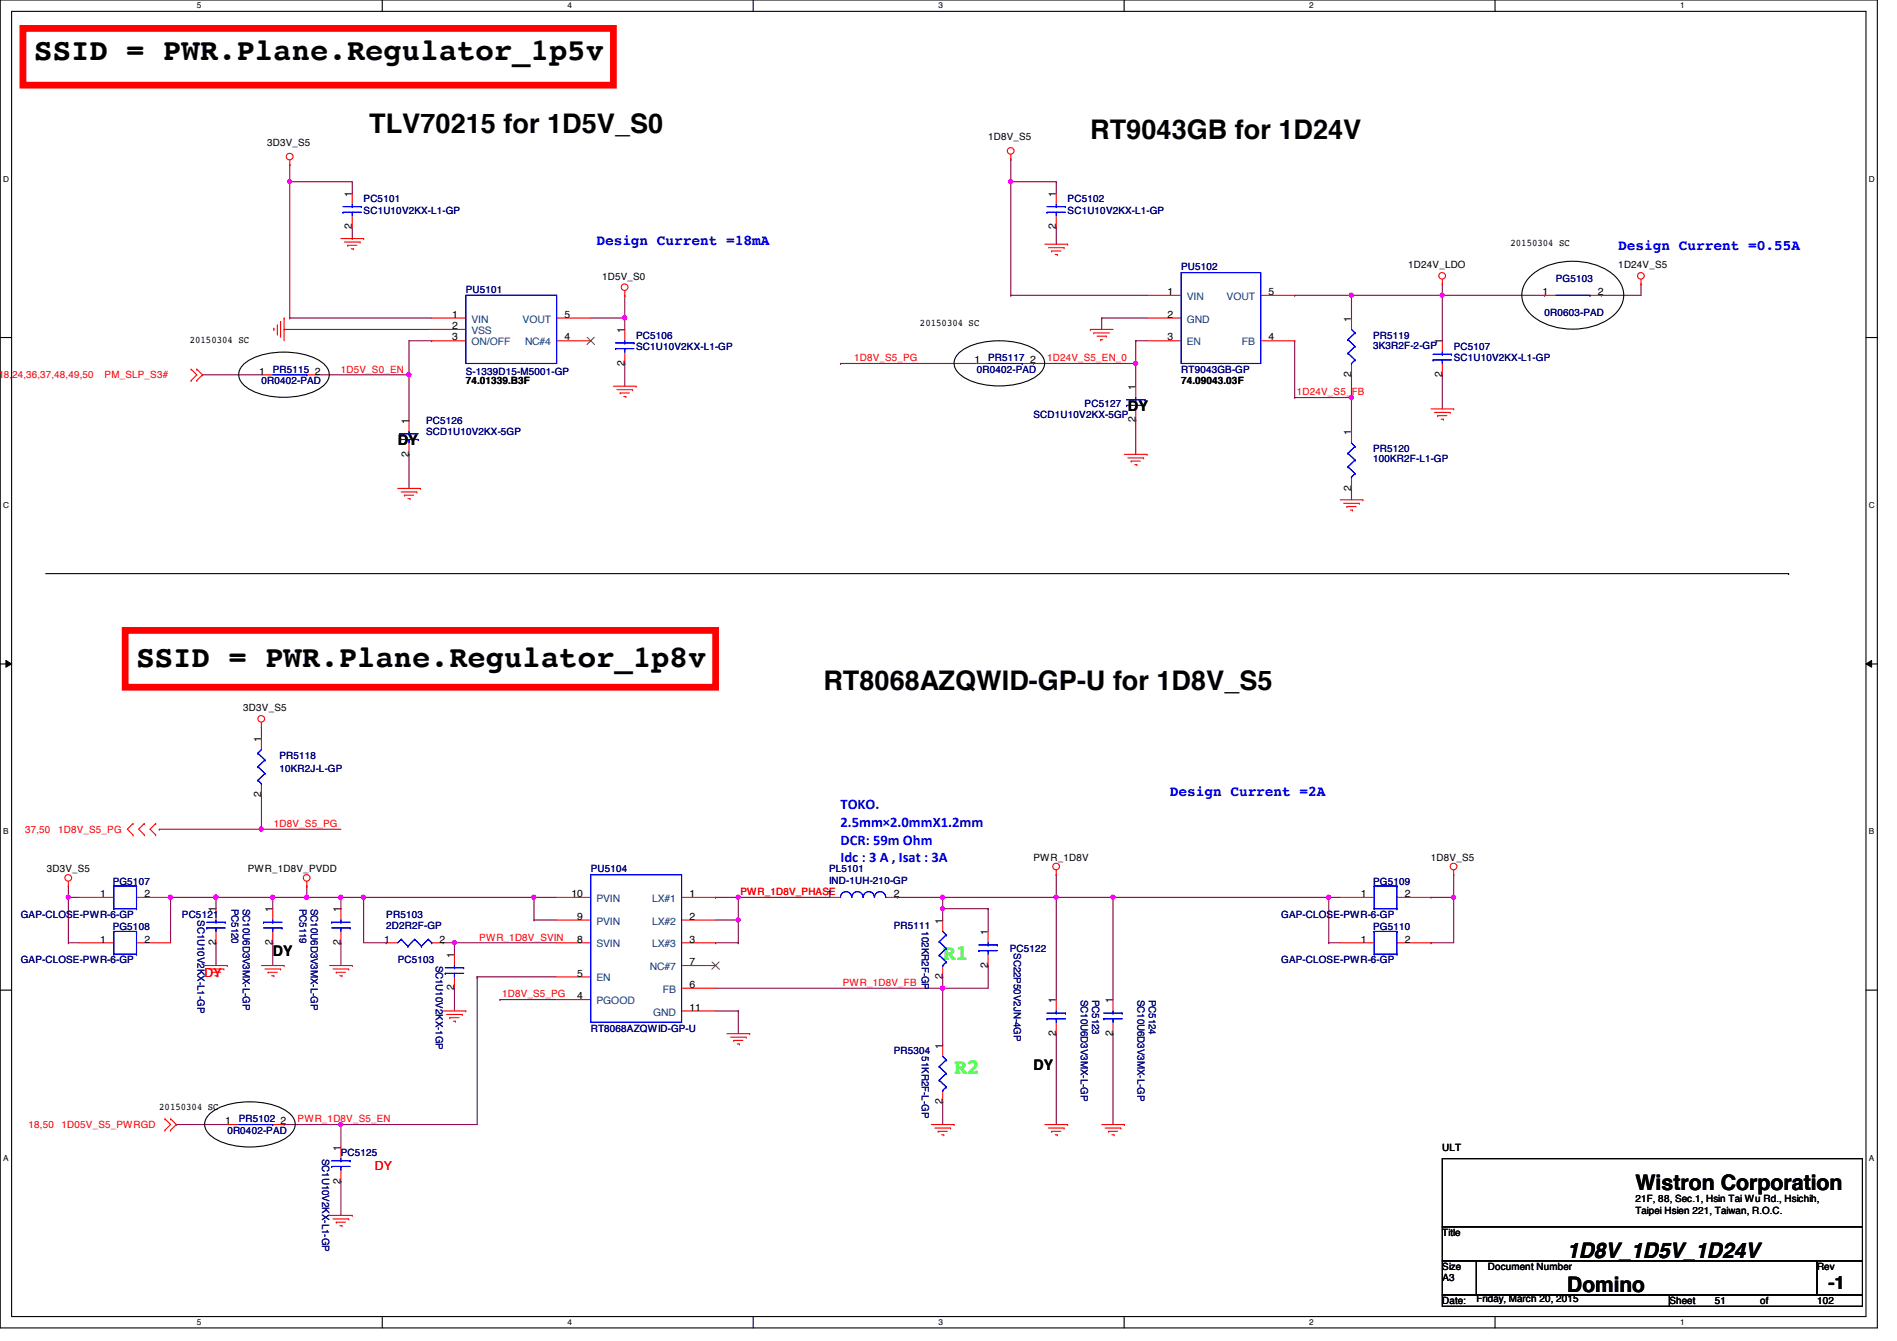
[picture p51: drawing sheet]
<svg xmlns="http://www.w3.org/2000/svg" width="297mm" height="210mm" viewBox="0 0 297 210" stroke-linecap="round" stroke-linejoin="round" font-family="sans-serif">
<defs><g id="words">
<g font-size="4.8">
<text x="5.4" y="9.4">SSID = PWR.Plane.Regulator_1p5v</text>
<text x="21.4" y="104.5">SSID = PWR.Plane.Regulator_1p8v</text>
</g>
<g font-size="4.2">
<text x="57.8" y="20.8">TLV70215 for 1D5V_S0</text>
<text x="170.7" y="21.7">RT9043GB for 1D24V</text>
<text x="128.9" y="107.9">RT8068AZQWID-GP-U for 1D8V_S5</text>
</g>
<g font-size="3.3" fill="#0f0">
<text x="147.6" y="150.3">R1</text>
<text x="149.4" y="168.1">R2</text>
</g>
<g font-size="3.3">
<text x="256.1" y="186.3">Wistron Corporation</text>
<text x="245.4" y="196.9">1D8V_1D5V_1D24V</text>
<text x="245.4" y="202.3">Domino</text>
</g>
<text font-size="2.8" x="286.3" y="201.8">-1</text>
<g font-size="2.3" fill="#00f">
<text x="93.4" y="38.3">Design Current =18mA</text>
<text x="253.4" y="39.2">Design Current =0.55A</text>
<text x="183.2" y="124.5">Design Current =2A</text>
<text x="131.6" y="126.6">TOKO.</text>
<text x="131.6" y="129.4">2.5mm×2.0mmX1.2mm</text>
<text x="131.6" y="132.2">DCR: 59m Ohm</text>
<text x="131.6" y="135">Idc : 3 A , Isat : 3A</text>
</g>
<g font-size="2.3">
<text x="176.6" y="64.3">DY</text>
<text x="62.3" y="69.7">DY</text>
<text x="42.7" y="149.7">DY</text>
<text x="161.8" y="167.5">DY</text>
</g>
<g font-size="1.9" fill="#f00">
<text x="32" y="152.9">DY</text>
<text x="58.7" y="183.1">DY</text>
</g>
<g font-size="1.6">
<text x="41.8" y="22.8">3D3V_S5</text>
<text x="154.7" y="21.9">1D8V_S5</text>
<text x="55.1" y="35.9" transform="rotate(-90 55.1 35.9)">2</text>
<text x="55.1" y="30.8" transform="rotate(-90 55.1 30.8)">1</text>
<text x="165.4" y="35.9" transform="rotate(-90 165.4 35.9)">2</text>
<text x="165.4" y="30.8" transform="rotate(-90 165.4 30.8)">1</text>
<text x="220.5" y="42">1D24V_LDO</text>
<text x="236.5" y="38.6">20150304 SC</text>
<text x="253.4" y="42">1D24V_S5</text>
<text x="94.3" y="43.8">1D5V_S0</text>
<text x="182.8" y="46.2">1</text>
<text x="198.6" y="46.2">5</text>
<text x="241.5" y="46.2">1</text>
<text x="250.2" y="46.2">2</text>
<text x="29.7" y="53.7">20150304 SC</text>
<text x="70.8" y="51.5">2</text>
<text x="70.8" y="49.7">1</text>
<text x="70.8" y="53.3">3</text>
<text x="88.4" y="53.3">4</text>
<text x="88.4" y="49.7">5</text>
<text x="97.8" y="52.1" transform="rotate(-90 97.8 52.1)">1</text>
<text x="144.1" y="51">20150304 SC</text>
<text x="182.8" y="49.7">2</text>
<text x="182.8" y="53.3">3</text>
<text x="198.6" y="53.3">4</text>
<text x="211.6" y="50.3" transform="rotate(-90 211.6 50.3)">1</text>
<text x="225.8" y="53.9" transform="rotate(-90 225.8 53.9)">1</text>
<text x="40.6" y="58.6">1</text>
<text x="49.3" y="58.6">2</text>
<text x="97.8" y="57.2" transform="rotate(-90 97.8 57.2)">2</text>
<text x="152.6" y="56.9">1</text>
<text x="161.3" y="56.9">2</text>
<text x="211.6" y="59" transform="rotate(-90 211.6 59)">2</text>
<text x="225.8" y="59" transform="rotate(-90 225.8 59)">2</text>
<text x="72.9" y="60.2">74.01339.B3F</text>
<text x="177.8" y="61" transform="rotate(-90 177.8 61)">1</text>
<text x="185" y="60.2">74.09043.03F</text>
<text x="64" y="71.5" transform="rotate(-90 64 71.5)">2</text>
<text x="64" y="66.3" transform="rotate(-90 64 66.3)">1</text>
<text x="177.8" y="66.1" transform="rotate(-90 177.8 66.1)">2</text>
<text x="211.6" y="68.1" transform="rotate(-90 211.6 68.1)">1</text>
<text x="211.6" y="76.8" transform="rotate(-90 211.6 76.8)">2</text>
<text x="38.1" y="111.3">3D3V_S5</text>
<text x="40.9" y="116.1" transform="rotate(-90 40.9 116.1)">1</text>
<text x="40.9" y="124.8" transform="rotate(-90 40.9 124.8)">2</text>
<text x="7.3" y="136.6">3D3V_S5</text>
<text x="38.8" y="136.6">PWR_1D8V_PVDD</text>
<text x="161.8" y="134.8">PWR_1D8V</text>
<text x="224.1" y="134.8">1D8V_S5</text>
<text x="15.7" y="140.4">1</text>
<text x="22.6" y="140.4">2</text>
<text x="33.8" y="142.8" transform="rotate(-90 33.8 142.8)">1</text>
<text x="42.7" y="142.8" transform="rotate(-90 42.7 142.8)">1</text>
<text x="53.3" y="142.8" transform="rotate(-90 53.3 142.8)">1</text>
<text x="89.5" y="140.4">10</text>
<text x="90.4" y="144">9</text>
<text x="107.9" y="140.4">1</text>
<text x="107.9" y="144">2</text>
<text x="129.5" y="140.4">1</text>
<text x="140" y="140.4">2</text>
<text x="213.1" y="140.4">1</text>
<text x="220" y="140.4">2</text>
<text x="15.7" y="147.5">1</text>
<text x="22.6" y="147.5">2</text>
<text x="33.8" y="147.9" transform="rotate(-90 33.8 147.9)">2</text>
<text x="42.7" y="147.9" transform="rotate(-90 42.7 147.9)">2</text>
<text x="53.3" y="147.9" transform="rotate(-90 53.3 147.9)">2</text>
<text x="60.2" y="147.5">1</text>
<text x="68.8" y="147.5">2</text>
<text x="71.1" y="149.9" transform="rotate(-90 71.1 149.9)">1</text>
<text x="90.4" y="147.5">8</text>
<text x="107.9" y="147.5">3</text>
<text x="147.6" y="144.6" transform="rotate(-90 147.6 144.6)">1</text>
<text x="154.7" y="146.3" transform="rotate(-90 154.7 146.3)">1</text>
<text x="213.1" y="147.5">1</text>
<text x="220" y="147.5">2</text>
<text x="71.1" y="155" transform="rotate(-90 71.1 155)">2</text>
<text x="90.4" y="152.9">5</text>
<text x="107.9" y="151.1">7</text>
<text x="107.9" y="154.6">6</text>
<text x="147.6" y="153.2" transform="rotate(-90 147.6 153.2)">2</text>
<text x="154.7" y="151.5" transform="rotate(-90 154.7 151.5)">2</text>
<text x="90.4" y="156.4">4</text>
<text x="107.9" y="158.2">11</text>
<text x="165.4" y="157" transform="rotate(-90 165.4 157)">1</text>
<text x="174.2" y="157" transform="rotate(-90 174.2 157)">1</text>
<text x="147.6" y="164.1" transform="rotate(-90 147.6 164.1)">1</text>
<text x="165.4" y="162.1" transform="rotate(-90 165.4 162.1)">2</text>
<text x="174.2" y="162.1" transform="rotate(-90 174.2 162.1)">2</text>
<text x="24.9" y="173.7">20150304 SC</text>
<text x="147.6" y="172.8" transform="rotate(-90 147.6 172.8)">2</text>
<text x="35.3" y="176">1</text>
<text x="43.9" y="176">2</text>
<text x="53.3" y="185.2" transform="rotate(-90 53.3 185.2)">2</text>
<text x="53.3" y="180.1" transform="rotate(-90 53.3 180.1)">1</text>
<text x="225.8" y="180.1">ULT</text>
<text x="256.1" y="189.9">Taipei Hsien 221, Taiwan, R.O.C.</text>
<text x="256.1" y="188.1">21F, 88, Sec.1, Hsin Tai Wu Rd., Hsichih,</text>
<text x="225.8" y="193.5">Title</text>
<text x="225.8" y="198.8">Size</text>
<text x="225.8" y="200.6">A3</text>
<text x="231.2" y="203.8">Friday, March 20, 2015</text>
<text x="233" y="198.8">Document Number</text>
<text x="284.5" y="198.8">Rev</text>
<text x="225.8" y="204.1">Date:</text>
<text x="261.4" y="204.1">Sheet</text>
<text x="268.5" y="204.1">51</text>
<text x="275.6" y="204.1">of</text>
<text x="284.5" y="204.1">102</text>
</g>
<g font-size="1.6" fill="#000080">
<text x="56.9" y="31.7">PC5101</text>
<text x="56.9" y="33.4">SC1U10V2KX-L1-GP</text>
<text x="167.2" y="33.4">SC1U10V2KX-L1-GP</text>
<text x="167.2" y="31.7">PC5102</text>
<text x="72.9" y="45.9">PU5101</text>
<text x="185" y="42.3">PU5102</text>
<text x="243.6" y="44.1">PG5103</text>
<text x="99.6" y="53">PC5106</text>
<text x="215" y="53">PR5119</text>
<text x="241.8" y="49.4">0R0603-PAD</text>
<text x="42.7" y="58.3">PR5115</text>
<text x="72.9" y="58.7">S-1339D15-M5001-GP</text>
<text x="99.6" y="54.8">SC1U10V2KX-L1-GP</text>
<text x="152.9" y="58.3">0R0402-PAD</text>
<text x="154.7" y="56.6">PR5117</text>
<text x="184.9" y="58.3">RT9043GB-GP</text>
<text x="215" y="54.6">3K3R2F-2-GP</text>
<text x="227.6" y="56.6">SC1U10V2KX-L1-GP</text>
<text x="227.6" y="54.8">PC5107</text>
<text x="40.9" y="60.1">0R0402-PAD</text>
<text x="161.8" y="65.4">SCD1U10V2KX-5GP</text>
<text x="169.8" y="63.7">PC5127</text>
<text x="66.7" y="66.3">PC5126</text>
<text x="66.7" y="68.1">SCD1U10V2KX-5GP</text>
<text x="215" y="70.8">PR5120</text>
<text x="215" y="72.4">100KR2F-L1-GP</text>
<text x="43.8" y="118.8">PR5118</text>
<text x="43.8" y="120.9">10KR2J-L-GP</text>
<text x="92.5" y="136.6">PU5104</text>
<text x="129.8" y="136.6">PL5101</text>
<text x="3.3" y="143.7">GAP-CLOSE-PWR-6-GP</text>
<text x="17.6" y="138.5">PG5107</text>
<text x="28.5" y="143.7">PC5121</text>
<text x="36.2" y="142.2" transform="rotate(90 36.2 142.2)">PC5120</text>
<text x="38" y="142.2" transform="rotate(90 38 142.2)">SC10U6D3V3MX-L-GP</text>
<text x="46.9" y="142.2" transform="rotate(90 46.9 142.2)">PC5119</text>
<text x="48.7" y="142.2" transform="rotate(90 48.7 142.2)">SC10U6D3V3MX-L-GP</text>
<text x="60.5" y="143.7">PR5103</text>
<text x="129.8" y="138.3">IND-1UH-210-GP</text>
<text x="200.6" y="143.7">GAP-CLOSE-PWR-6-GP</text>
<text x="215" y="138.5">PG5109</text>
<text x="17.6" y="145.6">PG5108</text>
<text x="30.9" y="144" transform="rotate(90 30.9 144)">SC1U10V2KX-L1-GP</text>
<text x="60.5" y="145.5">2D2R2F-GP</text>
<text x="140" y="145.5">PR5111</text>
<text x="144.4" y="145.8" transform="rotate(90 144.4 145.8)">102KR2F-GP</text>
<text x="158.1" y="149">PC5122</text>
<text x="158.7" y="149.2" transform="rotate(90 158.7 149.2)">SC22P50V2JN-4GP</text>
<text x="215" y="145.6">PG5110</text>
<text x="3.3" y="150.8">GAP-CLOSE-PWR-6-GP</text>
<text x="62.3" y="150.8">PC5103</text>
<text x="68.2" y="151.1" transform="rotate(90 68.2 151.1)">SC1U10V2KX-1GP</text>
<text x="200.6" y="150.8">GAP-CLOSE-PWR-6-GP</text>
<text x="92.5" y="161.5">RT8068AZQWID-GP-U</text>
<text x="169.2" y="156.5" transform="rotate(90 169.2 156.5)">SC10U6D3V3MX-L-GP</text>
<text x="171" y="156.5" transform="rotate(90 171 156.5)">PC5123</text>
<text x="178.1" y="156.5" transform="rotate(90 178.1 156.5)">SC10U6D3V3MX-L-GP</text>
<text x="179.9" y="156.5" transform="rotate(90 179.9 156.5)">PC5124</text>
<text x="140" y="165">PR5304</text>
<text x="144.4" y="165.4" transform="rotate(90 144.4 165.4)">51KR2F-L-GP</text>
<text x="35.6" y="177.5">0R0402-PAD</text>
<text x="37.4" y="175.7">PR5102</text>
<text x="50.5" y="181.4" transform="rotate(90 50.5 181.4)">SC1U10V2KX-L1-GP</text>
<text x="53.4" y="181">PC5125</text>
</g>
<g font-size="1.6" fill="#004080">
<text x="185.8" y="46.9">VIN</text>
<text x="192.1" y="46.9">VOUT</text>
<text x="73.8" y="50.5">VIN</text>
<text x="73.8" y="52.3">VSS</text>
<text x="81.8" y="50.5">VOUT</text>
<text x="185.8" y="50.5">GND</text>
<text x="73.8" y="54.1">ON/OFF</text>
<text x="82.2" y="54.1">NC#4</text>
<text x="185.8" y="54.1">EN</text>
<text x="194.5" y="54.1">FB</text>
<text x="93.4" y="141.2">PVIN</text>
<text x="102.1" y="141.2">LX#1</text>
<text x="93.4" y="148.3">SVIN</text>
<text x="93.4" y="144.7">PVIN</text>
<text x="102.1" y="144.7">LX#2</text>
<text x="102.1" y="148.3">LX#3</text>
<text x="93.4" y="153.6">EN</text>
<text x="101.8" y="151.8">NC#7</text>
<text x="103.8" y="155.4">FB</text>
<text x="93.4" y="157.2">PGOOD</text>
<text x="102.3" y="159">GND</text>
</g>
<g font-size="1.6" fill="#f00">
<text x="-.3" y="59.2">18,</text>
<text x="1.9" y="59.2">24,36,37,48,49,50</text>
<text x="16.4" y="59.2">PM_SLP_S3#</text>
<text x="53.4" y="58.3">1D5V_S0_EN</text>
<text x="133.7" y="56.6">1D8V_S5_PG</text>
<text x="164" y="56.6">1D24V_S5_EN_0</text>
<text x="203.1" y="61.9">1D24V_S5_FB</text>
<text x="3.9" y="130.3">37,50</text>
<text x="9.1" y="130.3">1D8V_S5_PG</text>
<text x="42.9" y="129.5">1D8V_S5_PG</text>
<text x="115.9" y="140.1">PWR_1D8V_PHASE</text>
<text x="75.1" y="147.2">PWR_1D8V_SVIN</text>
<text x="131.9" y="154.3">PWR_1D8V_FB</text>
<text x="78.6" y="156.1">1D8V_S5_PG</text>
<text x="4.5" y="176.6">18,50</text>
<text x="9.6" y="176.6">1D05V_S5_PWRGD</text>
<text x="46.6" y="175.7">PWR_1D8V_S5_EN</text>
</g>
<g font-size="1.3">
<text x="30.8" y="1.3">5</text>
<text x="88.9" y="1.3">4</text>
<text x="146.9" y="1.3">3</text>
<text x="205" y="1.3">2</text>
<text x="263.1" y="1.3">1</text>
<text x=".5" y="28.4">D</text>
<text x="292.6" y="28.4">D</text>
<text x=".5" y="79.5">C</text>
<text x="292.6" y="79.5">C</text>
<text x=".5" y="130.6">B</text>
<text x="292.6" y="130.6">B</text>
<text x=".5" y="181.7">A</text>
<text x="292.6" y="181.7">A</text>
<text x="30.8" y="207.4">5</text>
<text x="88.9" y="207.4">4</text>
<text x="146.9" y="207.4">3</text>
<text x="205" y="207.4">2</text>
<text x="263.1" y="207.4">1</text>
</g>
</g></defs>
<path d="M0 0h294v207.9h-294zM1.8 1.8h290.4v204.3h-290.4z" fill="none" stroke="#000" stroke-width=".17"/>
<g fill="#fff">
<path d="M30.8 .2h.7v1.4h-.7z"/>
<path d="M30.8 206.2h.7v1.4h-.7z"/>
</g>
<path d="M59.9 0v1.8M59.9 206.1v1.8" fill="none" stroke="#000" stroke-width=".17"/>
<g fill="#fff">
<path d="M88.9 .2h.6v1.4h-.6z"/>
<path d="M88.9 206.2h.6v1.4h-.6z"/>
</g>
<path d="M117.9 0v1.8M117.9 206.1v1.8" fill="none" stroke="#000" stroke-width=".17"/>
<g fill="#fff">
<path d="M146.9 .2h.7v1.4h-.7z"/>
<path d="M146.9 206.2h.7v1.4h-.7z"/>
</g>
<path d="M176 0v1.8M176 206.1v1.8" fill="none" stroke="#000" stroke-width=".17"/>
<g fill="#fff">
<path d="M205 .2h.7v1.4h-.7z"/>
<path d="M205 206.2h.7v1.4h-.7z"/>
</g>
<path d="M234.1 0v1.8M234.1 206.1v1.8" fill="none" stroke="#000" stroke-width=".17"/>
<g fill="#fff">
<path d="M263.1 .2h.7v1.4h-.7z"/>
<path d="M263.1 206.2h.7v1.4h-.7z"/>
<path d="M.5 27.3h.9v1.4h-.9z"/>
<path d="M292.6 27.3h.9v1.4h-.9z"/>
<path d="M.5 78.4h.9v1.4h-.9z"/>
<path d="M292.6 78.4h.9v1.4h-.9z"/>
</g>
<path d="M0 52.8h1.8M292.2 52.8h1.8" fill="none" stroke="#000" stroke-width=".17"/>
<g fill="#fff">
<path d="M.5 129.5h.8v1.4h-.8z"/>
<path d="M292.6 129.5h.9v1.4h-.9z"/>
</g>
<path d="M0 103.9h1.8M292.2 103.9h1.8" fill="none" stroke="#000" stroke-width=".17"/>
<path d="M.9 103.4l.9 .5-.9 .5zM292.2 103.9l.9-.5v1z" fill="#000"/>
<path d="M.9 103.4l.9 .5-.9 .5zM292.2 103.9l.9-.5v1z" fill="none" stroke="#000" stroke-width=".16"/>
<g fill="#fff">
<path d="M.5 180.5h.8v1.4h-.8z"/>
<path d="M292.6 180.5h.9v1.4h-.9z"/>
</g>
<path d="M0 155h1.8M292.2 155h1.8" fill="none" stroke="#000" stroke-width=".17"/>
<path d="M45.4 25.8h.1M45.4 28.4h.1M45.4 25.8v24M49.8 58.7h14.2M64 58.7h.1" fill="none" stroke="#800040" stroke-width=".17"/>
<circle cx="45.4" cy="28.4" r=".32" fill="#f0f"/>
<circle cx="45.4" cy="28.4" r=".32" fill="none" stroke="#f0f" stroke-width=".17"/>
<path d="M45.4 28.4h.1M45.4 28.4h9.8M45.4 49.8h.1M45.4 49.8h22.2M224.1 147.6h.1M227.6 140.5h.1M227.6 140.5v7.1h-3.5M53.4 176h.1M53.4 176v3.6" fill="none" stroke="#800040" stroke-width=".17"/>
<circle cx="227.6" cy="140.4" r=".32" fill="#f0f"/>
<circle cx="227.6" cy="140.4" r=".32" fill="none" stroke="#f0f" stroke-width=".17"/>
<path d="M208.1 147.6h1.7M208.1 147.6h.1M208.1 140.5h.1M208.1 140.5v7.1" fill="none" stroke="#800040" stroke-width=".17"/>
<circle cx="208" cy="140.4" r=".32" fill="#f0f"/>
<circle cx="208" cy="140.4" r=".32" fill="none" stroke="#f0f" stroke-width=".17"/>
<path d="M165.4 136.9h.1M165.4 136.9v3.6M140.5 140.5h.1M140.5 140.5h7.1M147.6 140.5h.1M147.6 140.5v1.7M208.1 140.5h1.7M208.1 140.5h.1M224.1 140.5h3.5M224.1 140.5h.1M44.5 176h8.9M44.5 176h.1" fill="none" stroke="#800040" stroke-width=".17"/>
<circle cx="165.4" cy="140.4" r=".32" fill="#f0f"/>
<circle cx="165.4" cy="140.4" r=".32" fill="none" stroke="#f0f" stroke-width=".17"/>
<path d="M147.6 140.5h17.8M147.6 140.5h.1" fill="none" stroke="#800040" stroke-width=".17"/>
<circle cx="147.6" cy="140.4" r=".32" fill="#f0f"/>
<circle cx="147.6" cy="140.4" r=".32" fill="none" stroke="#f0f" stroke-width=".17"/>
<path d="M147.6 154.7h.1M147.6 154.7v8.9M147.6 154.7h7.1" fill="none" stroke="#800040" stroke-width=".17"/>
<circle cx="147.6" cy="154.7" r=".32" fill="#f0f"/>
<circle cx="147.6" cy="154.7" r=".32" fill="none" stroke="#f0f" stroke-width=".17"/>
<path d="M115.6 140.5h.1M115.6 140.5h14.2M147.6 152.9h.1M147.6 152.9v1.8M165.4 140.5h8.9M165.4 140.5h.1M165.4 140.5v16M53.4 176h.1M53.4 176h21.3" fill="none" stroke="#800040" stroke-width=".17"/>
<circle cx="53.4" cy="176" r=".32" fill="#f0f"/>
<circle cx="53.4" cy="176" r=".32" fill="none" stroke="#f0f" stroke-width=".17"/>
<path d="M147.6 142.2h.1M147.6 142.2v1.8" fill="none" stroke="#800040" stroke-width=".17"/>
<circle cx="147.6" cy="142.2" r=".32" fill="#f0f"/>
<circle cx="147.6" cy="142.2" r=".32" fill="none" stroke="#f0f" stroke-width=".17"/>
<path d="M174.3 140.5h.1M174.3 140.5v16" fill="none" stroke="#800040" stroke-width=".17"/>
<circle cx="174.3" cy="140.4" r=".32" fill="#f0f"/>
<circle cx="174.3" cy="140.4" r=".32" fill="none" stroke="#f0f" stroke-width=".17"/>
<g fill="none" stroke="#800040" stroke-width=".17">
<path d="M31.7 58.7h.1M31.7 58.7h9.2M225.8 46.2h.1M225.8 46.2v7.1M225.8 46.2h16M241.8 46.2h.1M211.6 76.5h.1M211.6 76.5v1.7M227.6 136.9h.1M227.6 136.9v3.6M74.7 152.9h12.5M74.7 152.9h.1"/>
<path d="M147.6 142.2h.1M147.6 142.2h7.1M154.7 151.1h.1M154.7 142.2h.1M154.7 142.2v3.6M154.7 151.1v3.6M147.6 172.5h.1M147.6 172.5v3.5M165.4 161.8h.1M165.4 161.8v14.2M174.3 161.8h.1M174.3 161.8v14.2"/>
<path d="M53.4 184.9h.1M53.4 184.9v5.3"/>
</g>
<circle cx="225.8" cy="46.2" r=".32" fill="#f0f"/>
<circle cx="225.8" cy="46.2" r=".32" fill="none" stroke="#f0f" stroke-width=".17"/>
<path d="M202.7 46.2h.1M202.7 46.2h8.9M211.6 46.2h.1M211.6 58.7h.1M211.6 46.2v3.6M211.6 58.7v3.5h-8.9M225.8 58.7h.1M225.8 58.7v5.3M257 44.4h.1M257 44.4v1.8M202.7 62.2h.1" fill="none" stroke="#800040" stroke-width=".17"/>
<circle cx="211.6" cy="62.2" r=".32" fill="#f0f"/>
<circle cx="211.6" cy="62.2" r=".32" fill="none" stroke="#f0f" stroke-width=".17"/>
<path d="M158.3 24.9h.1M158.3 28.4h.1M158.3 24.9v21.3M131.6 56.9h.1M131.6 56.9h21.3M177.8 53.3h.1M177.8 53.3v3.6M177.8 53.3h1.8M202.7 53.3h.1M202.7 53.3v8.9M211.6 62.2h.1M211.6 62.2v5.4" fill="none" stroke="#800040" stroke-width=".17"/>
<circle cx="158.3" cy="28.4" r=".32" fill="#f0f"/>
<circle cx="158.3" cy="28.4" r=".32" fill="none" stroke="#f0f" stroke-width=".17"/>
<g fill="none" stroke="#800040" stroke-width=".17">
<path d="M158.3 28.4h.1M158.3 28.4h7.1M165.4 35.6h.1M165.4 28.4h.1M165.4 28.4v1.8M165.4 35.6v2.6M158.3 46.2h.1M158.3 46.2h21.3M172.5 49.8h.1M172.5 49.8v1.8M172.5 49.8h7.1M40.9 129.8h12.5"/>
<path d="M40.9 129.8h.1M27.6 176h.1M27.6 176h8"/>
</g>
<circle cx="40.9" cy="129.8" r=".32" fill="#f0f"/>
<circle cx="40.9" cy="129.8" r=".32" fill="none" stroke="#f0f" stroke-width=".17"/>
<path d="M177.8 56.9h.1M177.8 56.9v3.6M211.6 46.2h.1M211.6 46.2h14.2M64 71.1h.1M64 71.1v5.4M177.8 65.8h.1M177.8 65.8v5.3M40.9 115.6h.1M40.9 113.8v1.8M24.9 129.8h.1M24.9 129.8h16" fill="none" stroke="#800040" stroke-width=".17"/>
<circle cx="211.6" cy="46.2" r=".32" fill="#f0f"/>
<circle cx="211.6" cy="46.2" r=".32" fill="none" stroke="#f0f" stroke-width=".17"/>
<path d="M161.8 56.9h.1M161.8 56.9h16M225.8 44.4h.1M225.8 44.4v1.8M250.7 46.2h.1M250.7 46.2h6.3M40.9 124.5h.1M40.9 124.5v5.3M174.3 140.5h.1M174.3 140.5h33.8" fill="none" stroke="#800040" stroke-width=".17"/>
<circle cx="177.8" cy="56.9" r=".32" fill="#f0f"/>
<circle cx="177.8" cy="56.9" r=".32" fill="none" stroke="#f0f" stroke-width=".17"/>
<path d="M26.7 140.5h7.1M26.7 140.5h.1" fill="none" stroke="#800040" stroke-width=".17"/>
<circle cx="33.8" cy="140.4" r=".32" fill="#f0f"/>
<circle cx="33.8" cy="140.4" r=".32" fill="none" stroke="#f0f" stroke-width=".17"/>
<circle cx="26.7" cy="140.4" r=".32" fill="#f0f"/>
<circle cx="26.7" cy="140.4" r=".32" fill="none" stroke="#f0f" stroke-width=".17"/>
<path d="M10.7 138.7h.1M10.7 138.7v8.9M10.7 140.5h.1M10.7 147.6h.1M10.7 140.5h1.8M10.7 147.6h1.8M26.7 140.5h.1M26.7 140.5v7.1M33.8 147.6h.1M33.8 147.6v3.5" fill="none" stroke="#800040" stroke-width=".17"/>
<circle cx="10.7" cy="140.4" r=".32" fill="#f0f"/>
<circle cx="10.7" cy="140.4" r=".32" fill="none" stroke="#f0f" stroke-width=".17"/>
<path d="M33.8 140.5h.1M33.8 140.5h8.9M42.7 147.6h.1M42.7 147.6v3.5M53.4 147.6h.1M53.4 147.6v3.5" fill="none" stroke="#800040" stroke-width=".17"/>
<circle cx="33.8" cy="140.4" r=".32" fill="#f0f"/>
<circle cx="33.8" cy="140.4" r=".32" fill="none" stroke="#f0f" stroke-width=".17"/>
<path d="M33.8 140.5h.1M33.8 140.5v1.7M42.7 140.5h.1M42.7 140.5v1.7M83.6 144h3.6M83.6 140.5h3.6M83.6 140.5h.1M83.6 144h.1M83.6 140.5v3.5" fill="none" stroke="#800040" stroke-width=".17"/>
<circle cx="83.6" cy="140.4" r=".32" fill="#f0f"/>
<circle cx="83.6" cy="140.4" r=".32" fill="none" stroke="#f0f" stroke-width=".17"/>
<path d="M48 140.5h5.4M48 140.5h.1M56.9 140.5h.1M56.9 140.5h26.7" fill="none" stroke="#800040" stroke-width=".17"/>
<circle cx="53.4" cy="140.4" r=".32" fill="#f0f"/>
<circle cx="53.4" cy="140.4" r=".32" fill="none" stroke="#f0f" stroke-width=".17"/>
<path d="M71.2 147.6h16M71.2 147.6h.1M74.7 152.9h.1M74.7 152.9v23.1M78.3 156.5h8.9M78.3 156.5h.1" fill="none" stroke="#800040" stroke-width=".17"/>
<circle cx="71.1" cy="147.5" r=".32" fill="#f0f"/>
<circle cx="71.1" cy="147.5" r=".32" fill="none" stroke="#f0f" stroke-width=".17"/>
<path d="M53.4 140.5h.1M53.4 140.5h3.5M56.9 140.5h.1M56.9 140.5v7.1h3.6M60.5 147.6h.1M69.4 147.6h.1M69.4 147.6h1.8M71.2 147.6h.1M71.2 154.7h.1M71.2 147.6v1.8M71.2 154.7v3.5" fill="none" stroke="#800040" stroke-width=".17"/>
<circle cx="56.9" cy="140.4" r=".32" fill="#f0f"/>
<circle cx="56.9" cy="140.4" r=".32" fill="none" stroke="#f0f" stroke-width=".17"/>
<path d="M115.6 144h.1M115.6 140.5v3.5" fill="none" stroke="#800040" stroke-width=".17"/>
<circle cx="115.6" cy="140.4" r=".32" fill="#f0f"/>
<circle cx="115.6" cy="140.4" r=".32" fill="none" stroke="#f0f" stroke-width=".17"/>
<circle cx="115.6" cy="144" r=".32" fill="#f0f"/>
<circle cx="115.6" cy="144" r=".32" fill="none" stroke="#f0f" stroke-width=".17"/>
<g fill="none" stroke="#800040" stroke-width=".17">
<path d="M48 138.7h.1M48 138.7v1.8M112.1 147.6h.1M112.1 140.5h.1M112.1 144h3.5M112.1 154.7h35.5M112.1 158.2h3.5M112.1 147.6h3.5M112.1 140.5h3.5M115.6 144h.1M115.6 147.6h.1M115.6 158.2h.1"/>
<path d="M115.6 144v3.6M115.6 158.2v3.6M147.6 154.7h.1"/>
</g>
<circle cx="48" cy="140.4" r=".32" fill="#f0f"/>
<circle cx="48" cy="140.4" r=".32" fill="none" stroke="#f0f" stroke-width=".17"/>
<path d="M42.7 140.5h.1M42.7 140.5h5.3M53.4 142.2h.1M53.4 140.5v1.7" fill="none" stroke="#800040" stroke-width=".17"/>
<circle cx="42.7" cy="140.4" r=".32" fill="#f0f"/>
<circle cx="42.7" cy="140.4" r=".32" fill="none" stroke="#f0f" stroke-width=".17"/>
<path d="M55.2 37.3h.1M55.2 30.2h.1M55.2 28.4v1.8M55.2 35.6v1.7M92.5 49.8h5.3M97.8 56.9h.1M97.8 49.8h.1M97.8 56.9v3.6" fill="none" stroke="#800040" stroke-width=".17"/>
<circle cx="97.8" cy="49.8" r=".32" fill="#f0f"/>
<circle cx="97.8" cy="49.8" r=".32" fill="none" stroke="#f0f" stroke-width=".17"/>
<path d="M44.5 51.6h23.1M44.5 51.6h.1M64 58.7h.1M64 53.3v5.4M97.8 49.8h.1M97.8 46.2h.1M97.8 46.2v5.4" fill="none" stroke="#800040" stroke-width=".17"/>
<circle cx="64" cy="58.6" r=".32" fill="#f0f"/>
<circle cx="64" cy="58.6" r=".32" fill="none" stroke="#f0f" stroke-width=".17"/>
<path d="M64 58.7v7.1M64 53.3h3.6M67.6 53.3h.1M64 65.8h.1" fill="none" stroke="#800040" stroke-width=".17"/>
<g fill="none" stroke="#f00" stroke-width=".17">
<path d="M45.4 25.8h.1M45.4 25.1v.7M53.4 37.3h3.5M53.9 37.9h2.5M54.4 38.4h.1M54.4 38.4h1.5M55 38.9h.3M55.2 30.2v1.8M55.2 33.8v1.8M55.3 38.9h.1M56.4 37.9h.1M56.9 37.3h.1"/>
<path d="M158.3 24.9h.1M158.3 24.2v.7M163.6 38.2h3.6M164.2 38.8h2.4M164.7 39.3h.1M164.7 39.3h1.4M165.2 39.8h.4M165.4 30.2v1.8M165.4 33.8v1.8M165.6 39.8h.1M166.6 38.8h.1M167.2 38.2h.1"/>
<path d="M29.9 59.6h.1M29.9 57.8h.1M29.9 57.8l.9 .9-.9 .9M30.8 57.8l.9 .9-.9 .9M30.8 57.8h.1M30.8 59.6h.1M40.9 58.7h1.8M42.9 51.4h.1M42.9 51.4v.3M43.4 52.3h.1M43.4 50.8v1.5M43.9 50.3h.1"/>
<path d="M43.9 50.3v2.5M44.5 49.8h.1M44.5 49.8v3.5M48 58.7h1.8M67.6 51.6h5.3M67.6 49.8h5.3M67.6 53.3h5.3M87.2 49.8h5.3M87.2 53.3h5.3M97.8 46.2h.1M97.8 45.5v.7M97.8 51.6v1.7"/>
<path d="M97.8 55.1v1.8M152.9 56.9h1.8M160.1 56.9h1.7M170.7 51.6h3.6M170.7 51.6h.1M171.3 52.1h2.4M171.3 52.1h.1M171.8 52.6h1.4M172.3 53.2h.4M172.3 53.2h.1M173.2 52.6h.1M179.6 46.2h5.4"/>
<path d="M179.6 49.8h5.4M179.6 53.3h5.4M197.4 46.2h5.3M197.4 53.3h5.3M211.6 49.8v1.8M211.6 56.9v1.8M225.8 44.4h.1M225.8 43.7v.7M225.8 53.3v1.8M225.8 56.9v1.8M241.8 46.2h1.8M249 46.2h1.7"/>
<path d="M257 44.4h.1M257 43.7v.7M62.3 76.5h3.5M62.8 77h2.5M63.3 77.5h.1M63.3 77.5h1.5M63.9 78.1h.3M64 65.8v1.8M64 69.3v1.8M64.2 78.1h.1M65.3 77h.1M65.8 76.5h.1"/>
<path d="M96.1 60.5h3.5M96.6 61h2.5M97.1 61.5h1.4M97.1 61.5h.1M97.7 62.1h.3M98 62.1h.1M99.1 61h.1M99.6 60.5h.1M176.1 71.1h3.5M176.6 71.7h2.5M177.1 72.2h.1M177.1 72.2h1.5"/>
<path d="M177.7 72.7h.3M177.8 60.5v1.7M177.8 64v1.8M178 72.7h.1M179.1 71.7h.1M179.6 71.1h.1M209.8 78.2h3.6M210.4 78.8h2.4M210.9 79.3h.1M210.9 79.3h1.4M211.5 79.8h.3M211.6 67.6v1.7"/>
<path d="M211.6 74.7v1.8M211.8 79.8h.1M212.8 78.8h.1M213.4 78.2h.1M224.1 64h3.5M224.6 64.6h2.5M225.1 65.1h1.5M225.1 65.1h.1M225.7 65.6h.3M226 65.6h.1M227.1 64.6h.1M227.6 64h.1"/>
<path d="M40.9 113.8h.1M40.9 113.1v.7M40.9 115.6v1.7M10.7 138.7h.1M10.7 138v.7M20.8 128.9l-.9 .9 .9 .9M20.8 130.7h.1M20.8 128.9h.1M22.6 128.9l-.9 .9 .9 .9M22.6 128.9h.1M22.6 130.7h.1M24.4 128.9l-.9 .9 .9 .9"/>
<path d="M24.4 130.7h.1M24.4 128.9h.1M40.9 122.7v1.8M48 138.7h.1M48 138v.7M165.4 136.9h.1M165.4 136.2v.7M227.6 136.9h.1M227.6 136.2v.7M12.5 140.5h5.3M12.5 147.6h5.3M21.4 140.5h5.3"/>
<path d="M21.4 147.6h5.3M32 151.1h3.6M32.6 151.7h2.4M33.1 152.2h.1M33.1 152.2h1.4M33.7 152.7h.3M33.8 142.2v1.8M33.8 145.8v1.8M34 152.7h.1M35 151.7h.1M35.6 151.1h.1M40.9 151.1h3.6"/>
<path d="M41.5 151.7h2.4M42 152.2h.1M42 152.2h1.4M42.5 152.7h.4M42.7 142.2v1.8M42.7 145.8v1.8M42.9 152.7h.1M43.9 151.7h.1M44.5 151.1h.1M51.6 151.1h3.6M52.2 151.7h2.4M52.7 152.2h.1"/>
<path d="M52.7 152.2h1.4M53.2 152.7h.3M53.4 142.2v1.8M53.4 145.8v1.8M53.5 152.7h.1M54.6 151.7h.1M55.2 151.1h.1M60.5 147.6h1.8M67.6 147.6h1.8M69.4 158.2h3.5M69.9 158.8h2.5M70.4 159.3h.1"/>
<path d="M70.4 159.3h1.5M71 159.9h.3M71.2 149.4v1.7M71.2 152.9v1.8M71.3 159.9h.1M72.4 158.8h.1M72.9 158.2h.1M87.2 140.5h5.3M87.2 147.6h5.3M87.2 156.5h5.3M87.2 152.9h5.3M87.2 144h5.3"/>
<path d="M106.7 151.1h5.4M106.7 158.2h5.4M106.7 140.5h5.4M106.7 147.6h5.4M106.7 154.7h5.4M106.7 144h5.4M129.8 140.5h1.8M138.7 140.5h1.8M147.6 144v1.8M147.6 151.1v1.8M154.7 145.8v1.8M154.7 149.4v1.7"/>
<path d="M165.4 156.5v1.7M174.3 156.5v1.7M209.8 140.5h5.4M209.8 147.6h5.4M218.7 140.5h5.4M218.7 147.6h5.4M25.8 176.9h.1M25.8 175.1h.1M25.8 175.1l.9 .9-.9 .9M26.7 175.1l.9 .9-.9 .9M26.7 175.1h.1M26.7 176.9h.1"/>
<path d="M35.6 176h1.8M42.7 176h1.8M53.4 179.6v1.8M113.8 161.8h3.6M114.4 162.3h2.4M114.9 162.9h.1M114.9 162.9h1.4M115.4 163.4h.4M115.8 163.4h.1M116.8 162.3h.1M117.4 161.8h.1M145.8 176h3.6"/>
<path d="M146.4 176.6h2.4M146.9 177.1h1.4M146.9 177.1h.1M147.4 177.6h.4M147.6 163.6v1.8M147.6 170.7v1.8M147.8 177.6h.1M148.8 176.6h.1M149.4 176h.1M163.6 176h3.6M164.2 176.6h2.4M164.7 177.1h.1"/>
<path d="M164.7 177.1h1.4M165.2 177.6h.4M165.4 160v1.8M165.6 177.6h.1M166.6 176.6h.1M167.2 176h.1M172.5 176h3.6M173.1 176.6h2.4M173.6 177.1h1.4M173.6 177.1h.1M174.1 177.6h.4M174.3 160v1.8"/>
<path d="M174.5 177.6h.1M175.5 176.6h.1M176.1 176h.1M51.6 190.2h3.6M52.2 190.8h2.4M52.7 191.3h.1M52.7 191.3h1.4M53.2 191.9h.3M53.4 183.1v1.8M53.5 191.9h.1M54.6 190.8h.1M55.2 190.2h.1"/>
<circle cx="45.4" cy="24.5" r=".52"/>
<circle cx="158.3" cy="23.6" r=".52"/>
<circle cx="97.8" cy="45" r=".52"/>
<circle cx="225.8" cy="43.2" r=".52"/>
<circle cx="256.9" cy="43.2" r=".52"/>
<circle cx="40.9" cy="112.5" r=".52"/>
<circle cx="10.7" cy="137.4" r=".52"/>
<circle cx="48" cy="137.4" r=".52"/>
<circle cx="165.4" cy="135.6" r=".52"/>
<circle cx="227.6" cy="135.6" r=".52"/>
</g>
<g fill="none" stroke="#000" stroke-width=".17">
<path d="M38.2 57a10.2 10.2 0 0 1 7.4-1.8 8.7 8.7 0 0 1 5.2 1.8 2.06 2.06 0 0 1 0 3.3 10.3 10.3 0 0 1-7.5 1.8 8.6 8.6 0 0 1-5.1-1.8 2.07 2.07 0 0 1 0-3.3zM150.2 55.2a10.2 10.2 0 0 1 7.4-1.8 8.7 8.7 0 0 1 5.2 1.8 2.06 2.06 0 0 1 0 3.3 10.3 10.3 0 0 1-7.5 1.9 8.6 8.6 0 0 1-5.1-1.9 2.07 2.07 0 0 1 0-3.3zM239.6 43.3a10.5 10.5 0 0 1 11-1.6 5.4 5.4 0 0 1 3.7 4.5 4.9 4.9 0 0 1-2.8 4 10.9 10.9 0 0 1-11.3-.5 4 4 0 0 1-.6-6.4zM7.2 89.8h272.9M280.1 89.8h.1M32.8 174.4a10.2 10.2 0 0 1 7.5-1.9 8.7 8.7 0 0 1 5.1 1.9 2.06 2.06 0 0 1 0 3.2 10.2 10.2 0 0 1-7.4 1.9 8.6 8.6 0 0 1-5.2-1.9 2.07 2.07 0 0 1 0-3.2zM225.8 181.4h65.8v10.6h-65.8zM225.8 192h65.8v5.4h-65.8zM225.8 197.4h5.4v5.3h-5.4zM231.2 197.4h53.3v5.3h-53.3zM284.5 197.4h7.1v5.3h-7.1zM225.8 202.7h35.6v1.8h-35.6z"/>
<path d="M261.4 202.7h30.2v1.8h-30.2z"/>
</g>
<path d="M3.6 4.4h92.5v8.9h-92.5zM19.6 98.7h92.5v8.9h-92.5z" fill="none" stroke="#f00" stroke-width="1.1"/>
<g fill="none" stroke="#00f" stroke-width=".17">
<path d="M53.7 33.2h.1M53.7 32.3h2.9M53.7 33.2h2.9M55.2 32.3h.1M55.2 33.2h.1M55.2 32v.3M55.2 33.2v.6M56.6 32.3h.1M164 33.2h.1M164 32.3h2.8M164 33.2h2.8M165.4 32.3h.1"/>
<path d="M165.4 33.2h.1M165.4 32v.3M165.4 33.2v.6M166.8 32.3h.1M42.7 58.7h5.3M48 58.7h.1M72.9 46.2h14.3v10.7h-14.3zM96.4 54.6h.1M96.4 53.7h2.9M96.4 54.6h2.9M97.8 53.7h.1M97.8 54.6h.1"/>
<path d="M97.8 53.3v.4M97.8 54.6v.5M99.3 53.7h.1M154.7 56.9h5.4M160.1 56.9h.1M185 42.7h12.4v14.2h-12.4zM211.1 53.2h.1M211.1 55.3h.1M211.1 53.2l1.1 1M211.1 55.3l1.1 1M211.6 56.9h.1M211.6 51.6l.6 .5"/>
<path d="M212.2 52.1h.1M212.2 54.2h.1M212.2 56.3h.1M212.2 52.1l-1.1 1.1M212.2 54.2l-1.1 1.1M212.2 56.3l-.6 .6M224.4 56.3h.1M224.4 55.5h2.9M224.4 56.3h2.9M225.8 55.5h.1M225.8 56.3h.1M225.8 55.1v.4"/>
<path d="M225.8 56.3v.6M227.3 55.5h.1M243.6 46.2h5.4M249 46.2h.1M62.6 67.9h.1M62.6 68.8h2.9M62.6 67.9h2.9M64 67.9h.1M64 68.8h.1M64 67.6v.3M64 68.8v.5M65.5 68.8h.1"/>
<path d="M176.4 63.5h.1M176.4 62.6h2.9M176.4 63.5h2.9M177.8 62.6h.1M177.8 63.5h.1M177.8 62.2v.4M177.8 63.5v.5M179.3 62.6h.1M211.1 71h.1M211.1 73.1h.1M211.1 71l1.1 1M211.1 73.1l1.1 1"/>
<path d="M211.6 74.7h.1M211.6 69.3l.6 .6M212.2 69.9h.1M212.2 72h.1M212.2 74.1h.1M212.2 69.9l-1.1 1.1M212.2 72l-1.1 1.1M212.2 74.1l-.6 .6M40.4 117.9h.1M40.4 117.9l1.1 1.1M40.9 117.3l-.5 .6M41.5 119h.1"/>
<path d="M41.5 119l-1.1 1M17.8 138.7h.1M17.8 138.7h3.6M17.8 138.7v3.5M21.4 138.7h.1M21.4 138.7v3.5M40.4 120h.1M40.4 122.1h.1M40.4 120l1.1 1.1M40.4 122.1l.5 .6M40.9 122.7h.1M41.5 121.1h.1"/>
<path d="M41.5 121.1l-1.1 1M92.5 136.9h14.2v23.1h-14.2zM215.2 138.7h.1M215.2 138.7v3.5M215.2 138.7h3.5M218.7 138.7h.1M218.7 138.7v3.5M17.8 142.2h3.6M17.8 149.4h3.6M17.8 145.8h.1M17.8 149.4h.1M17.8 142.2h.1"/>
<path d="M17.8 145.8v3.6M17.8 145.8h3.6M21.4 145.8h.1M21.4 149.4h.1M21.4 142.2h.1M21.4 145.8v3.6M32.4 145.2h.1M32.4 144.4h2.9M32.4 145.2h2.9M33.8 144.4h.1M33.8 145.2h.1M33.8 144v.4"/>
<path d="M33.8 145.2v.6M35.3 144.4h.1M41.3 144.4h.1M41.3 145.2h2.9M41.3 144.4h2.9M42.7 144.4h.1M42.7 145.2h.1M42.7 144v.4M42.7 145.2v.6M44.2 145.2h.1M51.9 144.4h2.9M51.9 144.4h.1"/>
<path d="M51.9 145.2h2.9M53.4 144.4h.1M53.4 145.2h.1M53.4 144v.4M53.4 145.2v.6M54.8 145.2h.1M62.8 147h.1M62.8 147l1.1 1.1M62.8 147l-.5 .6M63.9 148.1h.1M64.9 147l-1 1.1M64.9 147h.1"/>
<path d="M64.9 147l1.1 1.1M66 148.1h.1M67.1 147l-1.1 1.1M67.1 147h.1M67.1 147l.5 .6M67.6 147.6h.1M69.7 152.4h.1M69.7 151.5h2.9M69.7 152.4h2.9M71.2 151.5h.1M71.2 152.4h.1M71.2 151.1v.4"/>
<path d="M71.2 152.4v.5M72.6 151.5h.1M131.6 140.5a.87 .87 0 0 1 .9-.9 .87 .87 0 0 1 .8 .9M133.4 140.5a.87 .87 0 0 1 .9-.9 .87 .87 0 0 1 .8 .9M135.2 140.5a.87 .87 0 0 1 .8-.9 .87 .87 0 0 1 .9 .9M136.9 140.5a.87 .87 0 0 1 .9-.9 .87 .87 0 0 1 .9 .9M147.1 147.4h.1M147.1 149.5h.1M147.1 147.4l1.1 1.1M147.1 149.5l1.1 1.1M147.6 151.1h.1M147.6 145.8l.6 .5"/>
<path d="M148.2 146.3h.1M148.2 148.5h.1M148.2 150.6h.1M148.2 146.3l-1.1 1.1M148.2 148.5l-1.1 1M148.2 150.6l-.6 .5M153.3 148.8h.1M153.3 147.9h2.9M153.3 148.8h2.9M154.7 147.9h.1M154.7 148.8h.1M154.7 147.6v.3"/>
<path d="M154.7 148.8v.6M156.2 147.9h.1M164 159.5h.1M164 158.6h2.8M164 159.5h2.8M165.4 158.6h.1M165.4 159.5h.1M165.4 158.2v.4M165.4 159.5v.5M166.8 158.6h.1M172.8 159.5h.1M172.8 158.6h2.9"/>
<path d="M172.8 159.5h2.9M174.3 158.6h.1M174.3 159.5h.1M174.3 158.2v.4M174.3 159.5v.5M175.7 158.6h.1M215.2 142.2h.1M215.2 145.8h.1M215.2 149.4h.1M215.2 145.8v3.6M215.2 145.8h3.5M215.2 142.2h3.5"/>
<path d="M215.2 149.4h3.5M218.7 142.2h.1M218.7 145.8h.1M218.7 149.4h.1M218.7 145.8v3.6M37.4 176h5.3M42.7 176h.1M147.1 167h.1M147.1 169.1h.1M147.1 167l1.1 1M147.1 169.1l1.1 1M147.6 170.7h.1"/>
<path d="M147.6 165.4l.6 .5M148.2 165.9h.1M148.2 168h.1M148.2 170.1h.1M148.2 165.9l-1.1 1.1M148.2 168l-1.1 1.1M148.2 170.1l-.6 .6M51.9 182.6h2.9M51.9 182.6h.1M51.9 181.7h2.9M53.4 181.7h.1M53.4 182.6h.1"/>
<path d="M53.4 181.4v.3M53.4 182.6v.5M54.8 181.7h.1"/>
</g>
<path d="M91.9 52.8l1.2 1.1M93 52.8l-1.1 1.1M111.5 150.6l1.1 1.1M112.6 150.6l-1.1 1.1" fill="none" stroke="#804000" stroke-width=".16"/>
<circle cx="45.4" cy="28.4" r=".32" fill="#f0f"/>
<circle cx="45.4" cy="28.4" r=".32" fill="none" stroke="#f0f" stroke-width=".17"/>
<circle cx="227.6" cy="140.4" r=".32" fill="#f0f"/>
<circle cx="227.6" cy="140.4" r=".32" fill="none" stroke="#f0f" stroke-width=".17"/>
<circle cx="208" cy="140.4" r=".32" fill="#f0f"/>
<circle cx="208" cy="140.4" r=".32" fill="none" stroke="#f0f" stroke-width=".17"/>
<circle cx="165.4" cy="140.4" r=".32" fill="#f0f"/>
<circle cx="165.4" cy="140.4" r=".32" fill="none" stroke="#f0f" stroke-width=".17"/>
<circle cx="147.6" cy="140.4" r=".32" fill="#f0f"/>
<circle cx="147.6" cy="140.4" r=".32" fill="none" stroke="#f0f" stroke-width=".17"/>
<circle cx="147.6" cy="154.7" r=".32" fill="#f0f"/>
<circle cx="147.6" cy="154.7" r=".32" fill="none" stroke="#f0f" stroke-width=".17"/>
<circle cx="53.4" cy="176" r=".32" fill="#f0f"/>
<circle cx="53.4" cy="176" r=".32" fill="none" stroke="#f0f" stroke-width=".17"/>
<circle cx="147.6" cy="142.2" r=".32" fill="#f0f"/>
<circle cx="147.6" cy="142.2" r=".32" fill="none" stroke="#f0f" stroke-width=".17"/>
<circle cx="174.3" cy="140.4" r=".32" fill="#f0f"/>
<circle cx="174.3" cy="140.4" r=".32" fill="none" stroke="#f0f" stroke-width=".17"/>
<circle cx="225.8" cy="46.2" r=".32" fill="#f0f"/>
<circle cx="225.8" cy="46.2" r=".32" fill="none" stroke="#f0f" stroke-width=".17"/>
<circle cx="211.6" cy="62.2" r=".32" fill="#f0f"/>
<circle cx="211.6" cy="62.2" r=".32" fill="none" stroke="#f0f" stroke-width=".17"/>
<circle cx="158.3" cy="28.4" r=".32" fill="#f0f"/>
<circle cx="158.3" cy="28.4" r=".32" fill="none" stroke="#f0f" stroke-width=".17"/>
<circle cx="40.9" cy="129.8" r=".32" fill="#f0f"/>
<circle cx="40.9" cy="129.8" r=".32" fill="none" stroke="#f0f" stroke-width=".17"/>
<circle cx="211.6" cy="46.2" r=".32" fill="#f0f"/>
<circle cx="211.6" cy="46.2" r=".32" fill="none" stroke="#f0f" stroke-width=".17"/>
<circle cx="177.8" cy="56.9" r=".32" fill="#f0f"/>
<circle cx="177.8" cy="56.9" r=".32" fill="none" stroke="#f0f" stroke-width=".17"/>
<circle cx="33.8" cy="140.4" r=".32" fill="#f0f"/>
<circle cx="33.8" cy="140.4" r=".32" fill="none" stroke="#f0f" stroke-width=".17"/>
<circle cx="26.7" cy="140.4" r=".32" fill="#f0f"/>
<circle cx="26.7" cy="140.4" r=".32" fill="none" stroke="#f0f" stroke-width=".17"/>
<circle cx="10.7" cy="140.4" r=".32" fill="#f0f"/>
<circle cx="10.7" cy="140.4" r=".32" fill="none" stroke="#f0f" stroke-width=".17"/>
<circle cx="33.8" cy="140.4" r=".32" fill="#f0f"/>
<circle cx="33.8" cy="140.4" r=".32" fill="none" stroke="#f0f" stroke-width=".17"/>
<circle cx="83.6" cy="140.4" r=".32" fill="#f0f"/>
<circle cx="83.6" cy="140.4" r=".32" fill="none" stroke="#f0f" stroke-width=".17"/>
<circle cx="53.4" cy="140.4" r=".32" fill="#f0f"/>
<circle cx="53.4" cy="140.4" r=".32" fill="none" stroke="#f0f" stroke-width=".17"/>
<circle cx="71.1" cy="147.5" r=".32" fill="#f0f"/>
<circle cx="71.1" cy="147.5" r=".32" fill="none" stroke="#f0f" stroke-width=".17"/>
<circle cx="56.9" cy="140.4" r=".32" fill="#f0f"/>
<circle cx="56.9" cy="140.4" r=".32" fill="none" stroke="#f0f" stroke-width=".17"/>
<circle cx="115.6" cy="140.4" r=".32" fill="#f0f"/>
<circle cx="115.6" cy="140.4" r=".32" fill="none" stroke="#f0f" stroke-width=".17"/>
<circle cx="115.6" cy="144" r=".32" fill="#f0f"/>
<circle cx="115.6" cy="144" r=".32" fill="none" stroke="#f0f" stroke-width=".17"/>
<circle cx="48" cy="140.4" r=".32" fill="#f0f"/>
<circle cx="48" cy="140.4" r=".32" fill="none" stroke="#f0f" stroke-width=".17"/>
<circle cx="42.7" cy="140.4" r=".32" fill="#f0f"/>
<circle cx="42.7" cy="140.4" r=".32" fill="none" stroke="#f0f" stroke-width=".17"/>
<circle cx="97.8" cy="49.8" r=".32" fill="#f0f"/>
<circle cx="97.8" cy="49.8" r=".32" fill="none" stroke="#f0f" stroke-width=".17"/>
<circle cx="64" cy="58.6" r=".32" fill="#f0f"/>
<circle cx="64" cy="58.6" r=".32" fill="none" stroke="#f0f" stroke-width=".17"/>
<use href="#words"/>
</svg>
